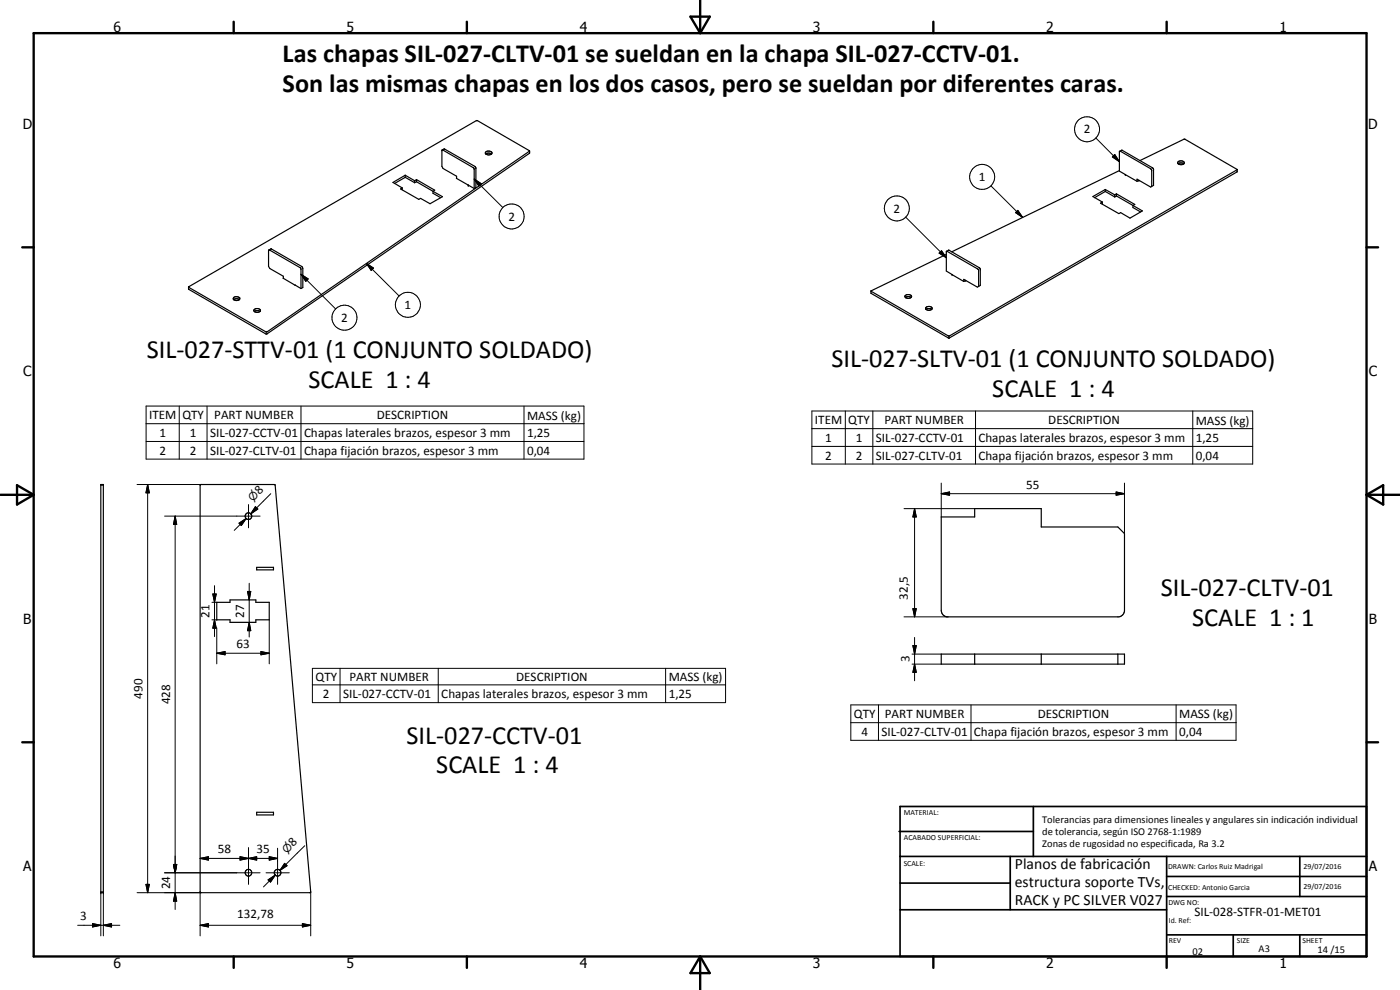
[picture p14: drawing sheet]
<svg xmlns="http://www.w3.org/2000/svg" width="420mm" height="297mm" viewBox="0 0 420 297" stroke-linecap="round" stroke-linejoin="round" font-family="sans-serif">
<defs><g id="words">
<g font-size="7.9">
<text x="84.8" y="18.5">Las chapas SIL-027-CLTV-01 se sueldan en la chapa SIL-027-CCTV-01.</text>
<text x="84.8" y="27.5">Son las mismas chapas en los dos casos, pero se sueldan por diferentes caras.</text>
<text x="44.1" y="107.5">SIL-027-STTV-01 (1 CONJUNTO SOLDADO)</text>
<text x="249.5" y="110.2">SIL-027-SLTV-01 (1 CONJUNTO SOLDADO)</text>
<text x="92.6" y="116.5">SCALE 1 : 4</text>
<text x="297.8" y="119.2">SCALE 1 : 4</text>
<text x="348.4" y="178.9">SIL-027-CLTV-01</text>
<text x="357.7" y="187.9">SCALE 1 : 1</text>
<text x="122" y="223.1">SIL-027-CCTV-01</text>
<text x="130.9" y="232.1">SCALE 1 : 4</text>
</g>
<g font-size="4.7">
<text x="304.6" y="260.8">Planos de fabricación</text>
<text x="304.6" y="266.2">estructura soporte TVs,</text>
<text x="304.6" y="271.6">RACK y PC SILVER V027</text>
</g>
<g font-size="4.2">
<text x="34" y="9.6">6</text>
<text x="104" y="9.6">5</text>
<text x="174" y="9.6">4</text>
<text x="244" y="9.6">3</text>
<text x="314" y="9.6">2</text>
<text x="384" y="9.6">1</text>
<text x="6.8" y="38.7">D</text>
<text x="410.6" y="38.7">D</text>
<text x="7" y="112.9">C</text>
<text x="410.8" y="112.9">C</text>
<text x="7" y="187.1">B</text>
<text x="410.8" y="187.1">B</text>
<text x="7" y="261.4">A</text>
<text x="410.8" y="261.4">A</text>
<text x="34" y="290.4">6</text>
<text x="104" y="290.4">5</text>
<text x="174" y="290.4">4</text>
<text x="244" y="290.4">3</text>
<text x="314" y="290.4">2</text>
<text x="384" y="290.4">1</text>
</g>
<g font-size="3.9">
<text x="325.2" y="40">2</text>
<text x="293.7" y="54.4">1</text>
<text x="268.2" y="63.8">2</text>
<text x="152.6" y="66.2">2</text>
<text x="121.4" y="92.8">1</text>
<text x="102.4" y="96.6">2</text>
<text x="44.7" y="125.8">ITEM</text>
<text x="54.7" y="125.8">QTY</text>
<text x="64.3" y="125.8">PART NUMBER</text>
<text x="113.1" y="125.8">DESCRIPTION</text>
<text x="158.2" y="125.9">MASS (kg)</text>
<text x="47.9" y="131.1">1</text>
<text x="57" y="131.1">1</text>
<text x="63.1" y="131.1">SIL-027-CCTV-01</text>
<text x="91.3" y="131.2">Chapas laterales brazos, espesor 3 mm</text>
<text x="158.2" y="131.1">1,25</text>
<text x="244.6" y="127.3">ITEM</text>
<text x="254.6" y="127.3">QTY</text>
<text x="265.4" y="127.3">PART NUMBER</text>
<text x="314.6" y="127.3">DESCRIPTION</text>
<text x="358.8" y="127.4">MASS (kg)</text>
<text x="47.9" y="136.4">2</text>
<text x="57" y="136.4">2</text>
<text x="63.1" y="136.4">SIL-027-CLTV-01</text>
<text x="91.3" y="136.5">Chapa fijación brazos, espesor 3 mm</text>
<text x="158.2" y="136.4">0,04</text>
<text x="247.7" y="132.6">1</text>
<text x="247.7" y="137.9">2</text>
<text x="256.8" y="132.6">1</text>
<text x="256.8" y="137.9">2</text>
<text x="262.9" y="132.6">SIL-027-CCTV-01</text>
<text x="262.9" y="137.9">SIL-027-CLTV-01</text>
<text x="293.7" y="132.6">Chapas laterales brazos, espesor 3 mm</text>
<text x="293.7" y="138">Chapa fijación brazos, espesor 3 mm</text>
<text x="358.8" y="132.6">1,25</text>
<text x="358.8" y="137.9">0,04</text>
<text x="77.8" y="148.6" transform="rotate(-45 77.8 148.6)">8</text>
<text x="308" y="146.6">55</text>
<text x="272.4" y="179.9" transform="rotate(-90 272.4 179.9)">32,5</text>
<text x="62.9" y="185.4" transform="rotate(-90 62.9 185.4)">21</text>
<text x="73.3" y="185.4" transform="rotate(-90 73.3 185.4)">27</text>
<text x="71" y="194.4">63</text>
<text x="272.9" y="198.8" transform="rotate(-90 272.9 198.8)">3</text>
<text x="42.8" y="209.6" transform="rotate(-90 42.8 209.6)">490</text>
<text x="94.7" y="204.3">QTY</text>
<text x="96.9" y="209.4">2</text>
<text x="103" y="209.4">SIL-027-CCTV-01</text>
<text x="104.8" y="204.3">PART NUMBER</text>
<text x="132.4" y="209.5">Chapas laterales brazos, espesor 3 mm</text>
<text x="154.9" y="204.3">DESCRIPTION</text>
<text x="200.7" y="204.4">MASS (kg)</text>
<text x="200.7" y="209.4">1,25</text>
<text x="51" y="211.4" transform="rotate(-90 51 211.4)">428</text>
<text x="256.2" y="215.4">QTY</text>
<text x="265.5" y="215.4">PART NUMBER</text>
<text x="311.4" y="215.4">DESCRIPTION</text>
<text x="353.9" y="215.5">MASS (kg)</text>
<text x="258.5" y="220.7">4</text>
<text x="264.5" y="220.8">SIL-027-CLTV-01</text>
<text x="292.3" y="220.9">Chapa fijación brazos, espesor 3 mm</text>
<text x="353.9" y="220.8">0,04</text>
<text x="65.4" y="256">58</text>
<text x="77" y="256">35</text>
<text x="88" y="254.2" transform="rotate(-45 88 254.2)">8</text>
<text x="51" y="266.9" transform="rotate(-90 51 266.9)">24</text>
<text x="71.2" y="275.5">132,78</text>
<text x="358.5" y="275">SIL-028-STFR-01-MET01</text>
<text x="24.1" y="276.1">3</text>
</g>
<g font-size="3.3">
<text x="75.9" y="150.5" transform="rotate(-45 75.9 150.5)">⌀</text>
<text x="86.1" y="256.2" transform="rotate(-45 86.1 256.2)">⌀</text>
</g>
<g font-size="3.1">
<text x="312.7" y="246.8">Tolerancias para dimensiones lineales y angulares sin indicación individual</text>
<text x="312.7" y="250.4">de tolerancia, según ISO 2768-1:1989</text>
<text x="312.7" y="254">Zonas de rugosidad no especificada, Ra 3.2</text>
<text x="357.9" y="286.4">02</text>
<text x="377.7" y="285.6">A3</text>
<text x="395.4" y="285.9">14 /15</text>
</g>
<g font-size="2.4">
<text x="271.2" y="244.4">MATERIAL:</text>
<text x="271.3" y="252">ACABADO SUPERFICIAL:</text>
<text x="271.2" y="259.7">SCALE:</text>
<text x="350.6" y="260.8">DRAWN: Carlos Ruiz Madrigal</text>
<text x="391.2" y="260.6">29/07/2016</text>
<text x="350.6" y="267">CHECKED: Antonio Garcia</text>
<text x="391.2" y="266.7">29/07/2016</text>
<text x="350.6" y="271.4">DWG NO:</text>
<text x="350.8" y="276.9">Id. Ref:</text>
<text x="350.8" y="282.8">REV</text>
<text x="371.2" y="282.9">SIZE</text>
<text x="390.9" y="282.9">SHEET</text>
</g>
</g></defs>
<g fill="none" stroke="#000" stroke-width=".35">
<path d="M120.7 56.4v.6M120.7 56.4l-.5 .3 5.5 3.1 .5-.3 2.9 1.6 3.7-2.1-2.8-1.6M121.6 53.2l2.8 1.6M121.6 53.2l-3.2 1.8M121.6 52.6l-3.7 2.1 2.8 1.7M121.6 52.6l2.8 1.6M121.6 52.6v.6M124.4 54.2v.6M125 54.5l5 2.9M125 54.5l-.6 .3M125 53.9l5.5 3.2-.5 .3M125 53.9v.6"/>
<path d="M125 53.9l-.6 .3M130 57.4v.6l2.2 1.3M132.7 45l.8-.3 9.2 5.4 .1 6.2-.5 .3M132.7 45l-.1 4.9 .4 .6 4 2.4v.6M132.7 45l9.5 5.4 .1 6.2M137 53.5l5.3 3.1M137 53.5h.1M145.8 46.2a1.34 1.34 0 0 1 1.7 0M145.8 45.6a1.2 1.2 0 0 1 1.8 .3 1.04 1.04 0 0 1-1 .6 1.04 1.04 0 0 1-.9-.8zM159 45.3l-.1 .7-78.8 54.2-23.5-13.4v-.7l86.3-49.9h.4l15.6 9.1-78.7 54.3h-.4l-23.2-13.5M331.7 56.9l-3.7 2.1 2.8 1.6M331.7 56.9l2.8 1.6"/>
<path d="M331.7 57.4l-3.2 1.9M331.7 56.9v.5M331.7 57.4l2.8 1.7M334.5 58.5v.6M335.1 58.2l-.6 .3M335.1 58.2l5.5 3.1-.6 .3M335.1 58.8l-.6 .3M335.1 58.2v.6M335.1 58.8l4.9 2.8M335.9 51.2l-50.3 24.4M336.1 45.4l-.2 6 5.3 3M336.1 45.4l.7-.3 9.2 5.3 .2 .4v4.8l-.6 .3"/>
<path d="M336.1 45.4l9.3 5.3 .2 .4v4.8M337.7 52.4h.1M341.2 54.4v-.6l4.1 2.3 .3-.2M341.8 54.1l-.6 .3M342.1 48.2l13.3-6.5 15.9 9.2M353.6 48.6a1.05 1.05 0 0 1 1-.4 1.05 1.05 0 0 1 .8 .8 1.2 1.2 0 0 1-2-.2zM353.6 49.1l.5-.2 1.1 .2M371.3 50.9l-86.4 49.9-23.5-13.5M371.3 50.9l-.1 .7-86.4 49.9-23.3-13.4-.1-.8M80.7 75l.7-.3 9.2 5.3 .3 .6v5.7l-.6 .3M284 76.3l-22.6 11M284 75.4l9.6 5.4 .1 5.1"/>
<path d="M284 75.4v5.9l1.7 1.1M284.1 75.4l.7-.3 9.2 5.3 .2 .4v4.8l-.5 .3M330.8 60.6l-.5 .4 5.5 3.1 .5-.3 2.8 1.6 3.7-2.1-2.8-1.7M330.8 60.6v.7M340 61.6v.7l2.3 1.3M70.1 89.9a1.35 1.35 0 0 1 1.7 0M70.3 89.2a1.09 1.09 0 0 1 1.7 .5 1.15 1.15 0 0 1-2-.2zM76.3 93.5l.6-.3 1.1 .3M76.3 92.8a1.03 1.03 0 0 1 1.1-.3 1.03 1.03 0 0 1 .7 .8 1.06 1.06 0 0 1-1 .5 1.06 1.06 0 0 1-.9-.8zM85 83.5h.1M85 83.5l5.3 3.1M85 83.5v-.6l-4-2.3-.4-.7v-4.7l.2-.2 9.3 5.3 .2 .4v5.9"/>
<path d="M271.7 88.6a1.2 1.2 0 0 1 1.9 .4 1.08 1.08 0 0 1-1.1 .6 1.08 1.08 0 0 1-.9-.8zM271.7 89.3a1.34 1.34 0 0 1 1.7 0M277.9 92.8l.5-.2 1.2 .2M277.9 92.2a1.05 1.05 0 0 1 1.1-.3 1.05 1.05 0 0 1 .7 .8 1.05 1.05 0 0 1-1 .5 1.05 1.05 0 0 1-.9-.8zM285.7 82.4l3.6 2.1M285.7 82.3v.1M289.3 84.5v-.7l4 2.3 .4-.2M289.8 84.1l-.5 .4M30.3 145.4h.7v122.4h-.7zM60.1 145.4h22.2l.3 .2 10.5 122.2h-32.9l-.1-.2zM282.5 155.1h10v-2.5h20v5.5h23l2 2v23.3l-.3 .7-.4 .6-1 .4-52-.1-1.1-.9-.2-1zM77 170.2h5.1v.8h-5.1z"/>
<path d="M65.1 180.7h3.9v-.7h7.8v.7h4v5.3h-4v.7h-7.8v-.7h-3.9zM282.5 196.3h55v3h-55zM292.5 196.3v3M312.5 196.3v3M335.5 196.3v3M77 243.7h5.1v.8h-5.1z"/>
<circle cx="74.6" cy="154.9" r="1"/>
<circle cx="74.6" cy="261.8" r=".99"/>
<circle cx="83.3" cy="261.9" r="1.01"/>
</g>
<g fill="#000">
<circle cx="140.5" cy="55.5" r=".18"/>
<circle cx="337.7" cy="52.4" r=".18"/>
<circle cx="341.8" cy="54.1" r=".18"/>
<circle cx="285.7" cy="82.4" r=".18"/>
<circle cx="289.8" cy="84.1" r=".18"/>
<circle cx="30.3" cy="267.8" r=".18"/>
<circle cx="31" cy="267.8" r=".18"/>
</g>
<g fill="none" stroke="#000" stroke-width=".3">
<path d="M142.3 53.7l2.1 1.4-.7 .7zM142.3 53.7l8.6 8.6M297.4 55.8l9.5 9.4M328.9 41.4l7 7.1M333.8 47.1l.7-.7 1.4 2.1zM334.5 46.4l1.4 2.1-2.1-1.4zM110 79l2.1 1.4-.7 .8zM110 79l9.8 9.8M271.8 65.2l12.2 12.1M281.8 75.9l.8-.7 1.4 2.1zM282.6 75.2l1.4 2.1-2.2-1.4zM304.8 63.8l.7-.7 1.4 2.1z"/>
<path d="M305.5 63.1l1.4 2.1-2.1-1.4zM90.3 82.3l2.2 1.4-.7 .7zM90.3 82.3l10.4 10.4M43.8 121.8h131.4v16h-131.4zM43.8 127.1h131.4M43.8 132.5h131.4M53.8 121.8v16M62.1 121.8v16M90.3 121.8v16M157.3 121.8v16M243.7 123.3h132.3v15.9h-132.3zM243.7 128.6h132.3"/>
<path d="M243.7 133.9h132.3M253.7 123.3v15.9M261.9 123.3v15.9M292.8 123.3v15.9M358 123.3v15.9M30.3 145.6h.7M41.1 145.4h19.2M44.3 145.4l.5 2.5h-1zM44.3 145.4v122.4M49.4 154.9h28.7M52.6 154.9l.4 2.5h-.9zM52.6 154.9v118"/>
<path d="M71.7 157l2.2-1.4-1.5 2.1zM73.9 155.6l-3.6 3.5M74.6 151.4v7M76.7 152l.7 .7-2.1 1.5zM77 152.4l-1.7 1.8M81.3 148.1l-6 6.1M271.3 152.6h21.2M274.5 152.6l.5 2.5h-1zM274.5 152.6v32.5M282.5 148.1l2.5-.5v1zM282.5 148.1h55M282.5 144.9v10.2"/>
<path d="M335 147.6l2.5 .5-2.5 .5zM337.5 144.9v15.2M63.9 178.2h1l-.5 2.5zM64.4 175.7v15.3M74.3 177.5h1l-.5 2.5zM74.8 175v16.1M63.6 186l1.5 .1M63.6 180.7h1.5M64.4 186l.5 2.5h-1zM65.1 196l2.5-.5v1zM65.1 196h15.7M65.1 188.4v10.8"/>
<path d="M74.8 186.7l.5 2.5h-1zM78.3 195.5l2.5 .5-2.5 .5zM80.8 186v13.2M271.3 185.1h13.2M273.7 196.3h8.8M273.7 199.3h8.8M274 182.6h1l-.5 2.5zM274 193.7h1l-.5 2.6zM274.5 199.3l.5 2.4h-1zM274.5 191.3v13M93.8 200.5h124v10.3h-124zM93.8 205.5h124"/>
<path d="M102.1 200.5v10.3M131.5 200.5v10.3M199.8 200.5v10.3M255.3 211.5h115.7v10.6h-115.7zM255.3 216.8h115.7M263.6 211.5v10.6M291.4 211.5v10.6M353 211.5v10.6M52.1 259.4h.9l-.4 2.5zM60.1 257.6l2.5-.6v1.1zM60.1 257.6h23.2M72 257l2.6 .6-2.6 .5z"/>
<path d="M74.6 257.6l2.4-.6v1.1zM74.6 254.4v10.9M80.8 257l2.5 .6-2.5 .5zM83.3 254.5v10.8M85.4 259l.7 .8-2.1 1.4zM91.5 253.7l-7.5 7.5M23.3 277.6h12.7M27.8 277.1l2.5 .5-2.5 .5zM30.3 267.6h.7M30.3 267.8v13M31 277.6l2.5-.5v1zM31 267.8v13"/>
<path d="M41.1 267.8h19.2M43.8 265.3h1l-.5 2.5zM49.4 261.9h28.7M52.6 267.8l.4 2.6h-.9zM60.1 277.6l2.5-.5v1zM60.1 277.6h33.1M60.1 267.6v13.2M79.8 261.9h7M80.5 264l2.1-1.4-1.4 2.1zM82.6 262.6l-3.5 3.5M90.8 277.1l2.4 .5-2.4 .5zM93.2 267.6v13.2"/>
<circle cx="326.2" cy="38.8" r="3.8"/>
<circle cx="294.8" cy="53.1" r="3.8"/>
<circle cx="153.5" cy="64.9" r="3.8"/>
<circle cx="269.2" cy="62.5" r="3.7"/>
<circle cx="103.4" cy="95.3" r="3.7"/>
<circle cx="122.4" cy="91.5" r="3.8"/>
</g>
<g fill="none" stroke="#000" stroke-width=".71">
<path d="M10.1 9.9h400v277.1h-400zM70.1 6.5v3.4M140.1 6.5v3.4M207.2 5h5.8l-2.9 4.9zM210.1 0v9.9M280.1 6.5v3.4M350.1 6.5v3.4M6.7 74.2h3.4M410.1 74.2h3.5M.1 148.5h10M5.1 145.6l5 2.9-5 2.9zM410.1 148.5h10"/>
<path d="M410.1 148.5l5-2.9v5.8zM6.7 222.7h3.4M410.1 222.7h3.5M70.1 287v3.4M140.1 287v3.4M210.1 287v10M210.1 287l2.9 5h-5.8zM280.1 287v3.4M350.1 287v3.4"/>
</g>
<g fill="none" stroke="#000" stroke-width=".51">
<path d="M269.8 249.5h40.3M270.1 242h140v45h-140zM270.1 257h140M303.2 257v16M310.1 242v15M350.1 257v30M390.1 257v12M270.1 265h33.1M270.1 273h80M350.1 269h60M350.1 263h60M350.1 280.5h60"/>
<path d="M370.1 280.5v6.5M390.1 280.5v6.5"/>
</g>
<g fill="#000">
<path d="M142.3 53.7l2.1 1.4-.7 .7zM334.5 46.4l1.4 2.1-2.1-1.4zM282.6 75.2l1.4 2.1-2.2-1.4zM305.5 63.1l1.4 2.1-2.1-1.4zM90.3 82.3l2.2 1.4-.7 .7zM110 79l2.1 1.4-.7 .8zM44.3 145.4l.5 2.5h-1zM52.6 154.9l.4 2.5h-.9zM71.7 157l2.2-1.4-1.5 2.1zM76.7 152l.7 .7-2.1 1.5zM274.5 152.6l.5 2.5h-1zM282.5 148.1l2.5-.5v1z"/>
<path d="M335 147.6l2.5 .5-2.5 .5zM63.9 178.2h1l-.5 2.5zM74.3 177.5h1l-.5 2.5zM64.4 186l.5 2.5h-1zM65.1 196l2.5-.5v1zM74.8 186.7l.5 2.5h-1zM78.3 195.5l2.5 .5-2.5 .5zM274 182.6h1l-.5 2.5zM274 193.7h1l-.5 2.6zM274.5 199.3l.5 2.4h-1zM52.1 259.4h.9l-.4 2.5zM60.1 257.6l2.5-.6v1.1z"/>
<path d="M72 257l2.6 .6-2.6 .5zM74.6 257.6l2.4-.6v1.1zM80.8 257l2.5 .6-2.5 .5zM85.4 259l.7 .8-2.1 1.4zM27.8 277.1l2.5 .5-2.5 .5zM31 277.6l2.5-.5v1zM43.8 265.3h1l-.5 2.5zM52.6 267.8l.4 2.6h-.9zM60.1 277.6l2.5-.5v1zM80.5 264l2.1-1.4-1.4 2.1zM90.8 277.1l2.4 .5-2.4 .5z"/>
</g>
<use href="#words"/>
</svg>
